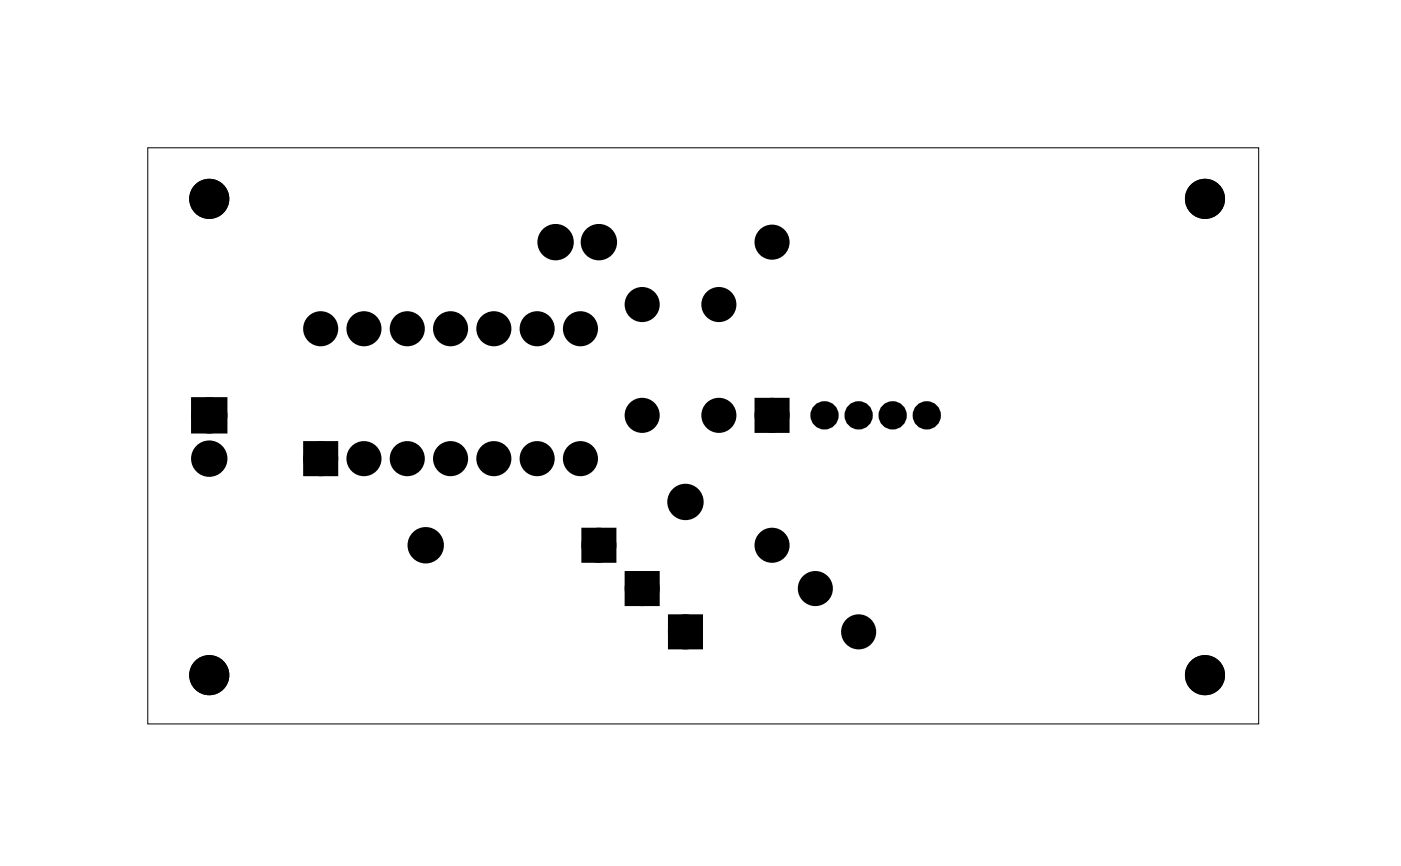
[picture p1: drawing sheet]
<svg xmlns="http://www.w3.org/2000/svg" width="82mm" height="51mm" viewBox="0 0 82 51" stroke-linecap="round" stroke-linejoin="round" font-family="sans-serif">
<path d="M8.7 8.7h65.1v33.8h-65.1z" fill="none" stroke="#000" stroke-width=".06"/>
<path d="M11.5 23.6h1.5v1.5h-1.5zM18.1 26.2h1.4v1.4h-1.4zM34.4 31.3h1.4v1.4h-1.4zM37 33.8h1.4v1.4h-1.4zM39.5 36.4h1.4v1.4h-1.4zM44.6 23.7h1.4v1.4h-1.4z" fill="#000"/>
<g fill="none" stroke="#000" stroke-width=".66" stroke-linecap="butt">
<path d="M11.5 23.6h1.5v1.5h-1.5zM18.1 26.2h1.4v1.4h-1.4zM34.4 31.3h1.4v1.4h-1.4zM37 33.8h1.4v1.4h-1.4zM39.5 36.4h1.4v1.4h-1.4zM44.6 23.7h1.4v1.4h-1.4z"/>
<circle cx="18.8" cy="19.3" r=".7"/>
<circle cx="21.4" cy="19.3" r=".7"/>
<circle cx="23.9" cy="19.3" r=".7"/>
<circle cx="26.4" cy="19.3" r=".7"/>
<circle cx="29" cy="19.3" r=".7"/>
<circle cx="31.5" cy="19.3" r=".7"/>
<circle cx="32.6" cy="14.2" r=".74"/>
<circle cx="34.1" cy="19.3" r=".7"/>
<circle cx="35.1" cy="14.2" r=".74"/>
<circle cx="37.7" cy="17.9" r=".7"/>
<circle cx="42.2" cy="17.9" r=".7"/>
<circle cx="45.3" cy="14.2" r=".7"/>
<circle cx="12.3" cy="26.9" r=".74"/>
<circle cx="12.3" cy="24.4" r=".74"/>
<circle cx="18.8" cy="26.9" r=".7"/>
<circle cx="21.4" cy="26.9" r=".7"/>
<circle cx="23.9" cy="26.9" r=".7"/>
<circle cx="25" cy="32" r=".74"/>
<circle cx="26.4" cy="26.9" r=".7"/>
<circle cx="29" cy="26.9" r=".7"/>
<circle cx="31.5" cy="26.9" r=".7"/>
<circle cx="34.1" cy="26.9" r=".7"/>
<circle cx="35.1" cy="32" r=".7"/>
<circle cx="37.7" cy="34.5" r=".7"/>
<circle cx="37.7" cy="24.4" r=".7"/>
<circle cx="40.2" cy="29.4" r=".74"/>
<circle cx="40.2" cy="37.1" r=".7"/>
<circle cx="42.2" cy="24.4" r=".7"/>
<circle cx="45.3" cy="32" r=".7"/>
<circle cx="45.3" cy="24.4" r=".7"/>
<circle cx="47.8" cy="34.5" r=".7"/>
<circle cx="50.4" cy="37.1" r=".7"/>
</g>
<g fill="#000">
<circle cx="12.3" cy="11.7" r="1.1"/>
<circle cx="18.8" cy="19.3" r=".7"/>
<circle cx="21.4" cy="19.3" r=".7"/>
<circle cx="23.9" cy="19.3" r=".7"/>
<circle cx="26.4" cy="19.3" r=".7"/>
<circle cx="29" cy="19.3" r=".7"/>
<circle cx="31.5" cy="19.3" r=".7"/>
<circle cx="32.6" cy="14.2" r=".74"/>
<circle cx="34.1" cy="19.3" r=".7"/>
<circle cx="35.1" cy="14.2" r=".74"/>
<circle cx="37.7" cy="17.9" r=".7"/>
<circle cx="42.2" cy="17.9" r=".7"/>
<circle cx="45.3" cy="14.2" r=".7"/>
<circle cx="70.7" cy="11.7" r="1.1"/>
<circle cx="12.3" cy="39.6" r="1.1"/>
<circle cx="12.3" cy="24.4" r=".74"/>
<circle cx="12.3" cy="26.9" r=".74"/>
<circle cx="18.8" cy="26.9" r=".7"/>
<circle cx="21.4" cy="26.9" r=".7"/>
<circle cx="23.9" cy="26.9" r=".7"/>
<circle cx="25" cy="32" r=".74"/>
<circle cx="26.4" cy="26.9" r=".7"/>
<circle cx="29" cy="26.9" r=".7"/>
<circle cx="31.5" cy="26.9" r=".7"/>
<circle cx="34.1" cy="26.9" r=".7"/>
<circle cx="35.1" cy="32" r=".7"/>
<circle cx="37.7" cy="34.5" r=".7"/>
<circle cx="37.7" cy="24.4" r=".7"/>
<circle cx="40.2" cy="29.4" r=".74"/>
<circle cx="40.2" cy="37.1" r=".7"/>
<circle cx="42.2" cy="24.4" r=".7"/>
<circle cx="45.3" cy="32" r=".7"/>
<circle cx="45.3" cy="24.4" r=".7"/>
<circle cx="47.8" cy="34.5" r=".7"/>
<circle cx="48.4" cy="24.4" r=".5"/>
<circle cx="50.4" cy="24.4" r=".5"/>
<circle cx="50.4" cy="37.1" r=".7"/>
<circle cx="52.4" cy="24.4" r=".5"/>
<circle cx="54.4" cy="24.4" r=".5"/>
<circle cx="70.7" cy="39.6" r="1.1"/>
</g>
<g fill="none" stroke="#000" stroke-width=".65" stroke-linecap="butt">
<circle cx="48.4" cy="24.4" r=".5"/>
<circle cx="50.4" cy="24.4" r=".5"/>
<circle cx="52.4" cy="24.4" r=".5"/>
<circle cx="54.4" cy="24.4" r=".5"/>
</g>
<g fill="none" stroke="#000" stroke-width=".15">
<circle cx="12.3" cy="11.7" r="1.1"/>
<circle cx="70.7" cy="11.7" r="1.1"/>
<circle cx="12.3" cy="39.6" r="1.1"/>
<circle cx="70.7" cy="39.6" r="1.1"/>
</g>
</svg>
